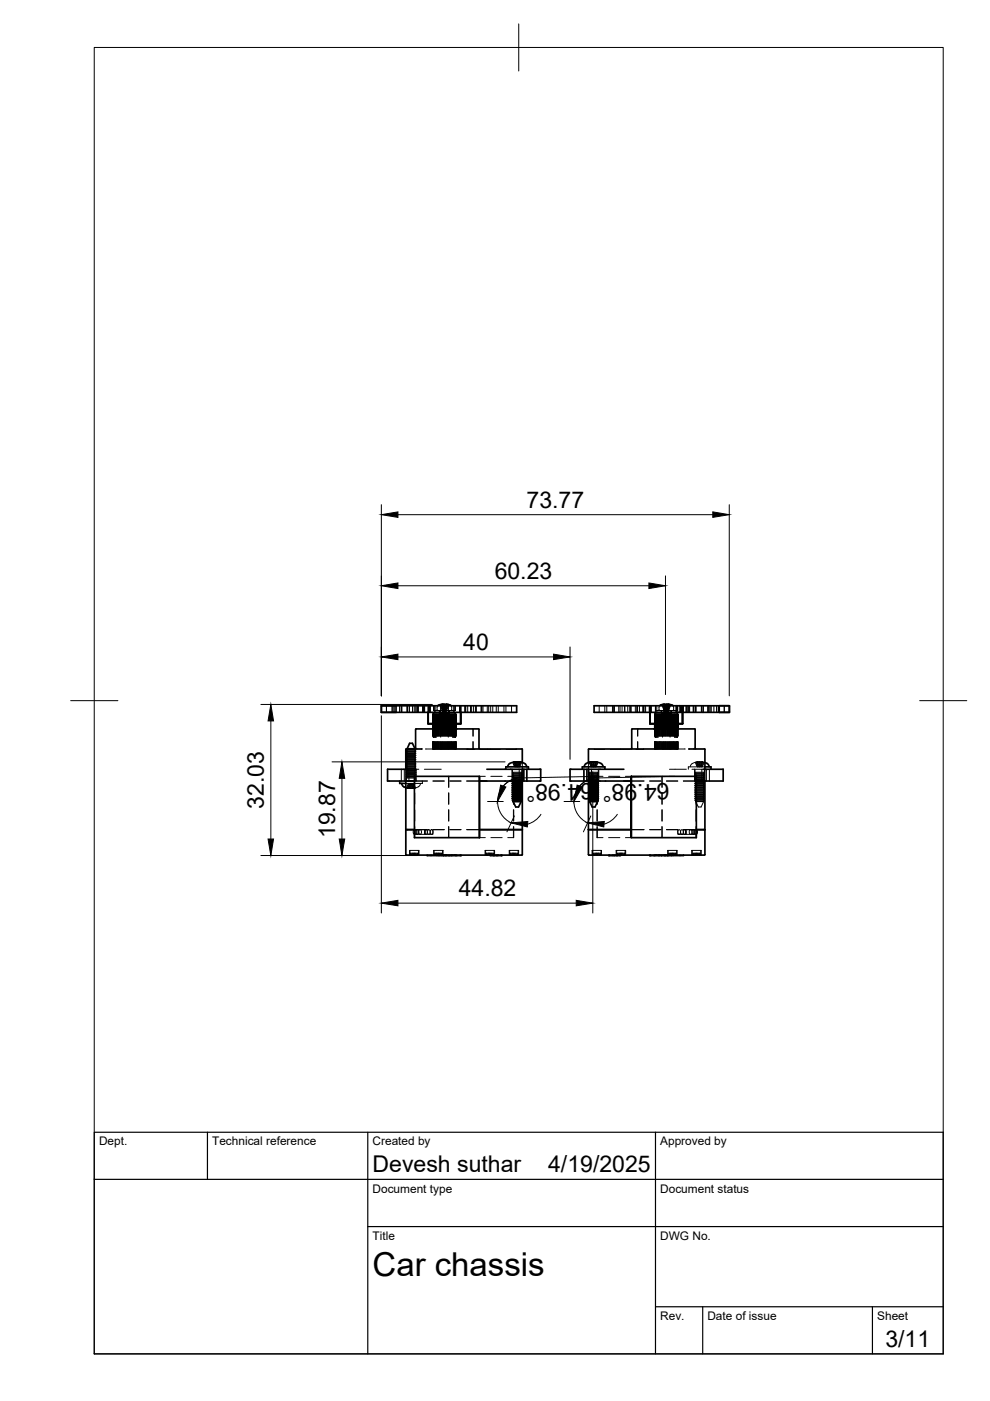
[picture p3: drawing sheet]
<svg xmlns="http://www.w3.org/2000/svg" width="210mm" height="297mm" viewBox="0 0 210 297" stroke-linecap="round" stroke-linejoin="round" font-family="sans-serif">
<defs><g id="words">
<text font-size="7" x="79" y="270.6">Car chassis</text>
<g font-size="4.9">
<text x="111.6" y="107.6">73.77</text>
<text x="104.9" y="122.7">60.23</text>
<text x="98.2" y="137.8">40</text>
<text x="141.9" y="166.1" transform="rotate(179 141.9 166.1)">64.98° 64.98°</text>
<text x="55.9" y="171.5" transform="rotate(-90 55.9 171.5)">32.03</text>
<text x="71" y="177.7" transform="rotate(-90 71 177.7)">19.87</text>
<text x="97.3" y="190">44.82</text>
<text x="79" y="248.5">Devesh suthar</text>
<text x="116.2" y="248.5">4/19/2025</text>
<text x="187.7" y="285.7">3/11</text>
</g>
<g font-size="2.5">
<text x="21" y="242.9">Dept.</text>
<text x="45" y="242.9">Technical reference</text>
<text x="79" y="242.9">Created by</text>
<text x="140" y="242.9">Approved by</text>
<text x="79" y="252.8">Document type</text>
<text x="140" y="252.8">Document status</text>
<text x="79" y="262.9">Title</text>
<text x="140" y="262.9">DWG No.</text>
<text x="140" y="279.9">Rev.</text>
<text x="150" y="279.9">Date of issue</text>
<text x="186" y="279.9">Sheet</text>
</g>
</g></defs>
<!-- layer: Hidden -->
<g fill="none" stroke="#000" stroke-width=".21">
<path d="M81.9 149.6v1.4M83.1 149.6v1.4M83.5 149.6v1.4M84.8 149.6v1.4M85.1 149.6v1.4M85.2 149.6v1.4M86.1 159.3h2M86.1 159.4h2M86.1 159.8h2M86.1 159.4l.3 .2-.3 .2M86.1 159.8l.3 .2-.3 .2M86.1 159.8h.1"/>
<path d="M86.2 159.1h1.9M86.2 159.1l.2 .1M86.3 158.9h1.8M86.3 158.9l-.1 .2M86.3 149.6v1.4M86.4 159.2h1.5M86.4 159.6h1.5M86.4 160h1.5M86.4 159.2l-.3 .2M86.4 158.8l-.1 .1M86.4 149.6v1.4M86.8 149.6v1.4"/>
<path d="M87.5 149.6v1.4M87.9 158.8l.2 .1M87.9 159.2l.2 .1M87.9 159.6l.2 .2M87.9 160l.2 .2M88 149.6v1.4M88.1 158.9v.2M88.1 159.3v.1M88.1 159.8h.1M88.1 159.4l-.2 .2M88.1 159.8l-.2 .2M88.1 159.1l-.2 .1"/>
<path d="M88.4 149.6v1.4M88.5 158.8h-.1M88.5 149.6v1.4M88.7 149.6v1.4M89.6 149.6v1.4M89.8 149.6v1.4M90 149.6v1.4M90.8 149.6v1.4M90.9 149.6v1.4M91 149.6v1.4M91.2 149.6v1.4M91.7 158.8h-1.5"/>
<path d="M91.7 154.5v1.6M91.7 157.3v1.5M91.8 151.4v2zM91.8 151.4h.1M91.8 151.6l.1-.1zM91.8 151.6v1.8M91.8 154.5v1.6M91.8 157.3v1.5M91.9 157.3v1.5M91.9 154v2.4M91.9 151.4v2zM91.9 151.4v2"/>
<path d="M91.9 149.6v1.1h1.7M91.9 157.3l.1 1.5h-.3M92 154v2.4M92 151.4v2zM92 151.6v1.8M92 154.5v1.6M92 157.3v1.5M92.1 151.4v2M92.1 157.3v1.5M92.1 154v2.4M92.2 157.3v1.5M92.2 151.4l-.1 2"/>
<path d="M92.2 149.6v1.4M92.2 154v2.4M92.3 151.4v2v-2v2v-1.9M92.3 154.5v1.6M92.3 157.3v1.5M92.3 154v2.4M92.4 157.3v1.5M92.5 151.5v1.9v-2v2v-2h-.7v2v-2v2v-1.8M92.5 154v2.4M92.5 157.3v1.5M92.5 151.4h.1v2v-2l.1 2v-1.8M92.6 154.5v1.6"/>
<path d="M92.6 157.3v1.5M92.7 151.4h.2M92.7 151.6h-.9l.2-.2v2M92.7 154.5v1.6M92.7 157.3v1.5M92.8 149.6l-.1 .9 .2 .2M92.8 151.4v2M92.8 154.5v1.6M92.8 157.3v1.5M92.9 151.6v1.8v-2v2v-1.8M92.9 154.5v1.6M92.9 157.3v1.5"/>
<path d="M92.9 151.4h.2M93 151.4v2M93 154.5v1.6M93 157.3v1.5M93.1 151.6v1.8v-2v2v-1.8M93.1 154.5v1.6M93.1 157.3v1.5M93.1 151.4h.2M93.1 150.7l.1 .6M93.2 150.7v.7M93.2 154.5h2M93.2 154.4h2"/>
<path d="M93.2 154.1h2M93.2 154h2M93.2 153.7h2M93.2 153.6h2M93.2 151.3h2l-.2 .1 .2 .2M93.2 153.6v.1M93.2 154v.1M93.2 154.4v.1M93.2 154.1l.3 .1M93.2 153.7l.3 .1M93.2 151.3l.3 .1M93.3 151.4v2"/>
<path d="M93.3 151.5v1.9l.1-2v2l-.1-1.8M93.3 149.4l.5 1.4M93.3 154.5v1.6M93.3 157.3v1.5M93.4 151.4h.2M93.4 149.6v1.4M93.4 151.6v1.8M93.4 154.5v1.6M93.4 157.3v1.5M93.4 158.8h1.6M93.4 158.8h.1M93.4 151.4v1.3"/>
<path d="M93.4 153.9v2.4M93.4 157.5v1.3M93.5 154.2h1.5M93.5 153.8h1.5M93.5 153l-.3 .2h2M93.5 153h1.5M93.5 152.6l-.3 .2h2M93.5 152.6h1.5M93.5 152.2l-.3 .2h2M93.5 152.2h1.5M93.5 151.8l-.3 .2h2M93.5 151.8h1.5"/>
<path d="M93.5 151.4l-.3 .2h2M93.5 149.4l.3 1.4M93.5 154.2l-.3 .2M93.5 153.8l-.3 .2M93.5 151.4v2M93.5 154.5v1.6M93.5 157.3v1.5M93.6 151.6v1.8v-2v2v-1.8M93.6 154.5v1.6M93.6 157.3v1.5M93.6 149.4l.5 1.4M93.6 151.4h.2"/>
<path d="M93.7 151.4v2M93.7 151.5v1.9M93.7 154.5v1.6M93.7 157.3v1.5M93.8 149.4h-.5h.5M93.8 149.4l.1 1.4M93.8 149.4v.6M93.8 151.6v1.8v-2l.1 2v-1.8M93.8 154.5v1.6M93.8 157.3v1.5M93.8 149.4l.4 1.4 .1-1.4h.7h-.3l-.1 .6M93.8 149.6v1.4"/>
<path d="M93.8 150.8h.2M93.9 151.4h.2M93.9 150.8l.3 .1 .4-.1M93.9 154.5v1.6M93.9 157.3v1.5M93.9 150.8h.1M94 150.8h.1M94 151.4v2M94 154.5v1.6M94 157.3v1.5M94 149.6v1.4M94.1 151.6v1.8v-2v2v-1.8"/>
<path d="M94.1 149.4v1.4M94.1 154.5v1.6M94.1 157.3v1.5M94.1 150.8h.2M94.1 151.4h.2M94.2 149.4l.1 1.4M94.2 151.4v2M94.2 154.5v1.6M94.2 157.3v1.5M94.3 150.8h.1M94.3 151.6v1.8v-2l.1 2v-1.8M94.3 154.5v1.6"/>
<path d="M94.3 157.3v1.5M94.4 151.4h.4M94.4 149.6v1.4M94.4 154.5v1.6M94.4 157.3v1.5M94.4 149.4l-.1 1.4 .6-1.4M94.5 151.4v2M94.5 154.5v1.6M94.5 157.3v1.5M94.5 150.8h-.1h.2M94.6 151.6v1.8M94.6 154.5v1.6"/>
<path d="M94.6 157.3v1.5M94.6 151.4v2zM94.6 149.4l-.4 1.4M94.7 149.4l-.1 1.4h-.2M94.7 151.4v2M94.7 154.5v1.6M94.7 157.3v1.5M94.8 151.6v1.8v-2l.1 2v-1.8M94.8 154.5v1.6M94.8 157.3v1.5M94.9 151.4h.2M94.9 154.5v1.6"/>
<path d="M94.9 157.3v1.5M95 151.4v2M95 154.5v1.6M95 157.3v1.5M95 149.4l-.4 1.4M95 158.8h.1M95 151.4v1.3M95 153.9v2.4M95 157.5v1.3M95.1 151.6v1.8v-2v2v-1.8M95.1 149.6v1.4M95.1 154.5v1.6"/>
<path d="M95.1 157.3v1.5M95.1 151.4h.2M95.2 151.4v2M95.2 154.5v1.6M95.2 157.3v1.5M95.2 149.4l-.6 1.4M95.2 154.4l-.2 .3h-1.5l-.3-.2M95.2 153.3h-2l.3 .1-.3 .2M95.2 152.9h-2l.3 .1M95.2 152.5h-2l.3 .1M95.2 152.1h-2l.3 .1M95.2 151.7h-2l.3 .1"/>
<path d="M95.2 154.1l-.2 .1 .2 .2M95.2 153.7l-.2 .1 .2 .2M95.2 153.3l-.2 .1 .2 .2M95.2 152.9l-.2 .1 .2 .2M95.2 152.5l-.2 .1 .2 .2M95.2 152.1l-.2 .1 .2 .2M95.2 151.7l-.2 .1 .2 .2M95.2 151.6v.1M95.2 152v.1M95.2 152.4v.1M95.2 152.8v.1M95.2 153.2v.1"/>
<path d="M95.2 153.6v.1M95.2 154v.1M95.3 150.7v.7M95.3 151.6v1.8v-2l.1 2v-1.8M95.3 154.5v1.6M95.3 157.3v1.5M95.3 150.7h-.1M95.4 151.4h.1M95.4 154.5v1.6M95.4 157.3v1.5M95.4 151.4v2M95.5 154.5v1.6"/>
<path d="M95.5 157.3v1.5M95.6 154.5v1.6M95.6 157.3v1.5M95.7 149.6l.1 .9-.2 .2M95.7 151.6v1.8M95.7 154.5v1.6M95.7 157.3v1.5M95.8 151.4v2zM95.8 151.5v1.9M95.8 154.5v1.6M95.8 157.3v1.5M95.8 151.4v2"/>
<path d="M95.9 151.4h-.3v2v-2l-.1 2v-1.8M95.9 154.5v1.6M95.9 157.3v1.5M96 154v2.4M96 157.3v1.5M96.1 151.6v1.8M96.1 154.5v1.6M96.1 157.3v1.5M96.1 154v2.4M96.2 151.4v2M96.2 157.3v1.5M96.2 151.4h.1v2"/>
<path d="M96.2 149.6v1.4M96.3 151.5v1.9M96.3 154v2.4M96.3 157.3v1.5M96.3 151.4v2zM96.3 154.5v1.6M96.4 151.5v1.3M96.4 154v2.4M96.4 157.6v1.2M96.4 151.4l.1 2v-2l.2 .2h-4M96.4 154.5v1.6M96.4 157.3v1.5"/>
<path d="M96.5 154v2.4M96.5 157.6v1.2M96.5 158.8h.1M96.5 157.3v1.5M96.5 149.6v1.1h-1.7M96.5 151.4v2zM96.5 151.5v1.9M96.6 151.4v2M96.6 154v2.4M96.6 157.3v1.5M96.6 151.4v2zM96.6 151.4h-.6v2v-2l-.1 2v-1.8"/>
<path d="M96.6 154.5v1.6M96.6 151.4h.1M96.7 151.4v2zM96.7 151.6v1.8M96.7 154.5v1.6M96.7 157.3v1.5M96.7 153.4v-2v2M97.4 149.6v1.4M97.5 149.6v1.4M97.6 149.6v1.4M97.7 149.6v1.4M98.6 149.6v1.4"/>
<path d="M98.8 149.6v1.4M99.1 158.8l1.6 .1M99.2 149.6v1.4M99.8 149.6v1.4M99.9 149.6v1.4M100.2 154.5l.1 1.6M100.3 157.3l.1 1.5M100.4 149.6v1.4M100.8 149.6v1.4M100.9 149.6v1.4M101 149.6v1.4M101.9 158.9h4.2"/>
<path d="M102 149.6v1.4M102.1 149.6v1.4M102.4 149.6v1.4M103.3 149.6v1.4M103.6 149.6v1.4M104 149.6v1.4M104.5 149.6v1.4M105.2 149.6v1.4M105.6 149.6v1.4M106.8 149.6v1.4M107.3 149.6v1.4M108.5 149.6v1.4"/>
<path d="M109.5 158.8l-2.2 .1M126 158.8l2.2 .1M127 149.6v1.4M128.2 149.6v1.4M128.7 149.6v1.4M129.4 158.9h4.2M129.9 149.6v1.4M130 149.6v1.4M130.3 149.6v1.4M131.2 149.6v1.4M131.5 149.6v1.4M131.9 149.6v1.4"/>
<path d="M132.4 149.6v1.4M132.5 149.6v1.4M133.1 149.6v1.4M133.5 149.6v1.4M133.7 149.6v1.4M133.8 149.6v1.4M134.7 149.6v1.4M135 149.6v1.4M135.1 149.6v1.4M135.2 157.3l-.1 1.5M135.3 154.5l-.1 1.6M135.6 149.6v1.4"/>
<path d="M136.3 149.6v1.4M136.4 149.6v1.4M136.5 158.8l-1.7 .1M136.7 149.6v1.4M136.9 149.6v1.4M137.6 149.6v1.4M137.8 149.6v1.4M137.9 149.6v1.4M138 149.6v1.4M138.1 149.6v1.4M138.8 154.5v1.6M138.8 157.3v1.5"/>
<path d="M138.8 151.4v2zM138.8 153.4v-2v2M138.8 151.4h.1M138.8 151.4h.3v2l.1-2v2M138.8 151.6v1.8M138.9 151.4v2zM138.9 154.5v1.6M138.9 157.3v1.5M138.9 151.4v2M138.9 153.4v-2v2M138.9 151.4l.1 2M138.9 154v2.4"/>
<path d="M139 151.4v2zM139 151.4v2M139 150.7h1.7M139 149.6v1.4M139 154v2.4M139 157.3v1.5M139 158.8h.1M139 157.6v1.2M139.1 151.4l-.1 2v-2l-.2 .2h4.9l-.2-.2v2l.1-2v2M139.1 154.5v1.6M139.1 157.3v1.5M139.1 154v2.4"/>
<path d="M139.1 157.6v1.2M139.2 151.4v2zM139.2 154.5v1.6M139.2 157.3v1.5M139.2 151.4v2M139.2 154v2.4M139.3 149.6v1.4M139.3 157.3v1.5M139.4 154v2.4M139.4 151.4v2M139.4 154.5v1.6M139.4 157.3v1.5"/>
<path d="M139.5 153.4v-2v2M139.5 151.4h-.2v2v-2v2l-.1-2v2M139.5 151.4v2M139.5 157.3v1.5M139.5 154v2.4M139.6 154.5v1.6M139.6 157.3v1.5M139.7 151.4v2M139.7 151.4h.1M139.7 151.4l-.1 2-.1-2v2M139.7 151.4v2zM139.7 154.5v1.6"/>
<path d="M139.7 157.3v1.5M139.7 153.4v-2h.2v2v-2v2l.1-2h.1v2v-2v2M139.8 151.4v2M139.8 154.5v1.6M139.8 157.3v1.5M139.8 149.6l-.1 .9 .2 .2M139.9 154.5v1.6M139.9 157.3v1.5M140 151.4v2M140.1 154.5v1.6M140.1 157.3v1.5M140.1 153.4v-2l.1 2v-2h.1v2l.1-2v2"/>
<path d="M140.1 151.4v2M140.2 150.7h.1M140.2 154.5v1.6M140.2 157.3v1.5M140.2 150.7l.1 2.7M140.3 154.5l.2 .2h1.5l.3-.2M140.3 154.5h2M140.3 154.4h2M140.3 154.1h2M140.3 154h2M140.3 153.7h2M140.3 153.6h2"/>
<path d="M140.3 152.9h2l-.3 .1 .3 .2h-2l.2-.2zM140.3 152.5h2l-.3 .1 .3 .2h-2l.2-.2zM140.3 152.1h2l-.3 .1 .3 .2h-2l.2-.2zM140.3 151.7h2l-.3 .1 .3 .2h-2l.2-.2zM140.3 153.6v.1M140.3 154v.1M140.3 154.4v.1M140.3 154.1l.2 .1M140.3 153.7l.2 .1M140.3 154.5v1.6M140.3 157.3v1.5M140.3 149.4l.6 1.4"/>
<path d="M140.3 151.4v2M140.4 153.4v-2v2v-2h.1l.1 2v-2v2M140.4 154.5v1.6M140.4 157.3v1.5M140.5 158.8h1.6M140.5 158.8h.1M140.5 151.4v2M140.5 153.9v2.4M140.5 157.5v1.3M140.5 149.4l.4 1.4M140.5 154.2h1.5M140.5 153.8h1.5"/>
<path d="M140.5 153.4l-.2-.1h2l-.3 .1 .3 .2M140.5 153h1.5M140.5 152.6h1.5M140.5 152.2h1.5M140.5 151.8h1.5M140.5 154.2l-.2 .2M140.5 153.8l-.2 .2M140.5 153.4l-.2 .2M140.5 154.5v1.6M140.5 157.3v1.5M140.6 153.4v-2l.1 2v-2h.1v2l.1-2v2M140.6 151.6v1.8"/>
<path d="M140.6 154.5v1.6M140.6 157.3v1.5M140.7 154.5v1.6M140.7 157.3v1.5M140.7 149.6v1.4M140.7 151.4v2M140.8 154.5v1.6M140.8 157.3v1.5M140.8 149.4l.1 1.4h.2M140.8 151.4v2M140.9 151.4v2zM140.9 150.8h.2h-.1"/>
<path d="M140.9 154.5v1.6M140.9 157.3v1.5M140.9 149.4l.4 1.4M140.9 150.8l.4 .1 .3-.1M140.9 151.4v2M141 151.4v2M141 154.5v1.6M141 157.3v1.5M141.1 151.4h-.2v2M141.1 149.4l.1 1.4-.6-1.4M141.1 153.4v-2l.1 2v-2h.1v2l.1-2v2M141.1 149.6v1.4"/>
<path d="M141.1 151.6v1.8M141.1 154.5v1.6M141.1 157.3v1.5M141.2 151.4l-.1 2M141.2 154.5v1.6M141.2 157.3v1.5M141.2 150.8h.1M141.2 150.8h.2M141.3 151.4v2M141.3 154.5v1.6M141.3 157.3v1.5M141.3 149.4l-.1 1.4"/>
<path d="M141.4 151.6v1.8v-2v2M141.4 154.5v1.6M141.4 157.3v1.5M141.4 150.8h.1M141.4 153.4v-2h.2v2v-2v2M141.4 149.4v1.4M141.5 151.4v2M141.5 150.8h.1M141.5 149.6v1.4M141.5 154.5v1.6M141.5 157.3v1.5M141.5 150.8h.2"/>
<path d="M141.6 151.6v1.8M141.6 154.5v1.6M141.6 157.3v1.5M141.7 149.4l-.4 1.4-.1-1.4h-.7h.3l.1 .6M141.7 149.6v1.4M141.7 149.4l-.1 1.4M141.7 154.5v1.6M141.7 157.3v1.5M141.7 149.4h.2M141.7 149.4h.5h-.3M141.7 151.4v2M141.7 149.4v.6"/>
<path d="M141.8 154.5v1.6M141.8 157.3v1.5M141.8 151.4v2M141.8 149.6v1.4M141.8 153.4v-2l.1 2M141.8 151.4h-.1v2l-.1-2v2M141.9 150.7h1.7M141.9 154.5v1.6M141.9 157.3v1.5M141.9 151.4v2M141.9 149.4l-.5 1.4M142 151.4v2"/>
<path d="M142 154.5v1.6M142 157.3v1.5M142 149.4l-.3 1.4M142.1 158.8h.1M142.1 151.4l-.1 2M142.1 153.9v2.4M142.1 157.5v1.3M142.1 151.4h-.1l-.1 2v-2v2M142.1 151.6v1.8M142.1 154.5v1.6M142.1 157.3v1.5M142.2 151.4l-.1 2"/>
<path d="M142.2 154.5v1.6M142.2 157.3v1.5M142.2 149.4l-.5 1.4M142.3 151.3l-.3 .1 .3 .2h-2l.2-.2M142.3 151.3h-2l.2 .1M142.3 154.1l-.3 .1 .3 .2M142.3 153.7l-.3 .1 .3 .2M142.3 151.4v2M142.3 153.6v.1M142.3 154v.1M142.3 154.4v.1M142.3 153.4v-2l.1 2"/>
<path d="M142.3 150.7l-.1 2.7-.1-2v2M142.4 150.7l-.1 .6M142.4 151.6v1.8M142.4 154.5v1.6M142.4 157.3v1.5M142.5 151.4v2M142.6 153.4v-2v2M142.6 151.4h-.2v2v-2v2M142.6 151.6v1.8v-2v2M142.6 154.5v1.6M142.6 157.3v1.5M142.7 151.4v2"/>
<path d="M142.7 149.6l.1 .9-.2 .2M142.8 153.4v-2v2M142.8 151.4h-.2v2M142.8 151.6v1.8M142.8 154.5v1.6M142.8 157.3v1.5M142.8 151.4v2M142.9 151.4h.1M142.9 151.4v2M143 151.6v1.8v-2v2M143 154.5v1.6M143 157.3v1.5"/>
<path d="M143 153.4v-2v2l.2-2v2M143 151.4v2M143 154v2.4M143.2 151.4v2zM143.2 157.3v1.5M143.2 153.4v-2v2v-2l.1 2v-2v2M143.2 154v2.4M143.3 149.6v1.4M143.3 154v2.4M143.3 157.6v1.2M143.3 151.4v2M143.3 154.5v1.6"/>
<path d="M143.3 157.3v1.5M143.4 151.4l.1 2M143.4 154v2.4M143.4 157.3v1.5M143.5 151.4v2zM143.5 151.4v2M143.5 157.3v1.5M143.5 154v2.4M143.6 157.3l-.1 1.5h.3M143.6 154.5v1.6M143.6 151.4v2zM143.6 149.6v1.4"/>
<path d="M143.6 154v2.4M143.6 157.3v1.5M143.6 151.4v2M143.6 151.4l.1 2zM143.7 153.4v-2v2M143.7 151.4v2M143.7 154.5v1.6M143.7 157.3v1.5M143.7 151.4v2zM143.7 151.4h-.3v2l-.1-2v2M143.7 151.4h.1M143.8 158.8h1.5"/>
<path d="M143.8 154.5v1.6M143.8 157.3v1.5M144.3 149.6v1.4M144.5 149.6v1.4M144.6 149.6v1.4M144.7 149.6v1.4M144.8 149.6v1.4M144.9 149.6v1.4M145.5 149.6v1.4M145.7 149.6v1.4M145.9 149.6v1.4M146.1 149.6v1.4"/>
<path d="M146.2 149.6v1.4M147 149.6v1.4M147 158.8h.1M147.1 149.6v1.4M147.4 149.6v1.4M147.5 149.6v1.4M148.7 149.6v1.4M148.8 149.6v1.4M149.1 149.6v1.4M150.1 149.6v1.4M150.2 149.6v1.4M150.3 149.6v1.4"/>
<path d="M150.7 149.6v1.4M151.4 149.6v1.4M152 149.6v1.4M152.4 149.6v1.4M153.6 149.6v1.4M85.1 163.1v2.5M85.7 163.1v2.5M86 167l.7 .2M86 163.1v2.5l.1-.6M86.1 163.1v2.5M86.1 160.2h2M86.1 160.6h2"/>
<path d="M86.1 161h2M86.1 161.4h2M86.1 161.8h2M86.1 162.1h2M86.1 162.2h2M86.1 162.5h2M86.1 162.6h2M86.1 162.9h2M86.1 163h2M86.1 163.4h2M86.1 163.8h2M86.1 164.2h2"/>
<path d="M86.1 164.6h2M86.1 165h2M86.1 160.2l.3 .2-.3 .2M86.1 160.6l.3 .2-.3 .2M86.1 161l.3 .2-.3 .2M86.1 161.4l.3 .2-.3 .2M86.1 161.8l.3 .2-.3 .1M86.1 162.2l.3 .2-.3 .1M86.1 162.6l.3 .2-.3 .1M86.1 163l.3 .2-.3 .2M86.1 163.4l.3 .2-.3 .2M86.1 163.8l.3 .2-.3 .2"/>
<path d="M86.1 164.2l.3 .2-.3 .2M86.1 164.6l.3 .2-.3 .2M86.1 160.2h.1M86.1 160.6h.1M86.1 161h.1M86.1 161.4h.1M86.1 161.8h.1M86.1 162.1v.1M86.1 162.5v.1M86.1 162.9v.1M86.1 163.4h.1M86.1 163.8h.1"/>
<path d="M86.1 164.2h.1M86.1 164.6h.1M86.4 160.4h1.5M86.4 160.8h1.5M86.4 161.2h1.5M86.4 161.6h1.5M86.4 162h1.5M86.4 162.4h1.5M86.4 162.8h1.5M86.4 163.2h1.5M86.4 163.6h1.5M86.4 164h1.5"/>
<path d="M86.4 164.4h1.5M86.4 164.8h1.5M86.4 163.1h2.4M86.6 166.1l-.4 1M86.7 166.1l-.3 1M86.7 163.1v2.5M86.7 166.5v.7M86.8 166.1l-.1 1.1zM86.8 167.1l.3-1-.1 1.1M86.9 166.1l-.4 1M87.1 166.1l.1 1.1 .9-.1h-1.9l.9 .1zM87.4 166.1l.4 1"/>
<path d="M87.5 167.1l-.3-1 .1 1.1M87.6 167.2l-.1-1.1 .1 1.1M87.6 166.5v.7M87.6 166.1l.3 1M87.7 166.1l.4 1M87.7 176a.43 .43 0 0 1 .5 .2 .43 .43 0 0 1-.1 .6 .45 .45 0 0 1-.5-.3 .45 .45 0 0 1 .1-.5zM87.9 165.6h2.7M87.9 175.9h2.7M87.9 176.9h.5M87.9 160.4l.2 .2M87.9 160.8l.2 .2M87.9 161.2l.2 .2"/>
<path d="M87.9 161.6l.2 .2M87.9 162l.2 .1M87.9 162.4l.2 .1M87.9 162.8l.2 .1M87.9 163.2l.2 .2M87.9 163.6l.2 .2M87.9 164l.2 .2M87.9 164.4l.2 .2M87.9 164.8l.2 .2M87.9 164.6v2.3M87.9 168.1v2.4M87.9 171.7v2.4"/>
<path d="M87.9 175.3v2.3M88.1 160.2h.1M88.1 160.6h.1M88.1 161h.1M88.1 161.4h.1M88.1 161.8h.1M88.1 162.1v.1M88.1 162.5v.1M88.1 162.9v.1M88.1 163.4h.1M88.1 163.8h.1M88.1 164.2h.1"/>
<path d="M88.1 164.6h.1M88.1 160.2l-.2 .2M88.1 160.6l-.2 .2M88.1 161l-.2 .2M88.1 161.4l-.2 .2M88.1 161.8l-.2 .2M88.1 162.2l-.2 .2M88.1 162.6l-.2 .2M88.1 163l-.2 .2M88.1 163.4l-.2 .2M88.1 163.8l-.2 .2M88.1 164.2l-.2 .2"/>
<path d="M88.1 164.6l-.2 .2M88.2 163.1v2.5l-.1-.6M88.3 176a.43 .43 0 0 1 .5 .2 .43 .43 0 0 1-.1 .6h-.1a.45 .45 0 0 1-.4-.3 .45 .45 0 0 1 .1-.5zM88.4 175.9v1M88.9 176a.43 .43 0 0 1 .5 .2 .43 .43 0 0 1-.1 .6h-.1a.45 .45 0 0 1-.5-.2 .45 .45 0 0 1 .2-.6zM89.2 166.1a1.14 1.14 0 0 1-1.2 1l-.4 .1M89.6 165.6v.5h-3.6M90 163.1h3.6M90 175.9v1h-1.6M90.1 176h.1a.46 .46 0 0 1 .5 .3 .46 .46 0 0 1-.2 .6h-.3l-.1-.3zM90.2 175.9v1M90.7 176a.46 .46 0 0 1 .6 .3 .46 .46 0 0 1-.3 .6l-.3-.2z"/>
<path d="M91.3 176a.41 .41 0 0 1 .5 .2 .41 .41 0 0 1-.1 .5v.1a.43 .43 0 0 1-.6-.2 .43 .43 0 0 1 .2-.6zM91.8 165.6h2.4M94.2 175.9h-2.4v1h-1.8M95.1 164.6v2.3M95.1 168.1v2.4M95.1 171.7v2.4M95.1 175.3v2.3M95.2 164.6v2.3M95.2 168.1v2.4M95.2 171.7v2.4M95.2 175.3v2.3M95.4 165.6h2.3"/>
<path d="M95.4 175.9h2.3M99 165.6h2.7M99 175.9h2.7M101.7 164.6h1.2M101.7 177.6h1.2M104.1 164.6h2.4M104.1 177.6h2.4M107.7 164.6h1.2v2.3M107.7 177.6h1.2M108.6 165.3h2M108.6 164.9h2M108.6 164.5h2"/>
<path d="M108.6 164.1h2M108.6 164h2M108.6 163.7h2M108.6 163.7l-.1-.6v2.5M108.6 165.3l.3 .2M108.6 164v.1M108.6 164.5h.1M108.6 164.9h.1M108.6 165.3h.1M108.6 164.9l.3 .2M108.6 164.5l.3 .2M108.6 164.1l.3 .2"/>
<path d="M108.6 163.7l.3 .2M108.7 161.7l.4 .9M108.9 165.5h1.5M108.9 165.1h1.5M108.9 164.7h1.5M108.9 164.3h1.5M108.9 163.9h1.5M108.9 164.6v2.3M108.9 168.1v2.4M108.9 171.7v2.4M108.9 175.3v2.3M108.9 165.5l-.2 .1"/>
<path d="M108.9 165.1l-.3 .2M108.9 164.7l-.3 .2M108.9 164.3l-.3 .2M108.9 163.9l-.3 .1M108.9 161.7l.3 .9M109 161.7l.4 .9M109.2 161.5l-.5 .2 .5-.1M109.2 161.5l.1 1.1M109.2 161.5v.7M109.5 161.6v1l-.3-.9 .1 .9M109.6 161.5l.1 1.1M109.8 161.5l-.1 1.1 .3-.9"/>
<path d="M110 162.2l.1-.7 .3 .2-.7-.2-.1 1.1M110.1 161.6l-.1 1M110.1 163.1v2.5M110.3 161.7l-.4 .9M110.4 161.7l-.3 .9M110.6 161.7l-.4 .9M110.6 165.3l-.2 .2 .2 .1M110.6 164.9l-.2 .2 .2 .2M110.6 164.5l-.2 .2 .2 .2M110.6 164.1l-.2 .2 .2 .2M110.6 163.7l-.2 .2 .2 .1M110.6 164v.1"/>
<path d="M110.6 164.5h.1M110.6 164.9h.1M110.6 165.3h.1M110.7 163.1l-.1 .6M110.7 161.7v3.9M124.8 163.1l.1 .6M124.8 161.7v3.9M124.9 165.3h2M124.9 164.9h2M124.9 164.5h2M124.9 164.1h2M124.9 164h2"/>
<path d="M124.9 163.7h2M124.9 165.3l.2 .2M124.9 164v.1M124.9 164.5h.1M124.9 164.9h.1M124.9 165.3h.1M124.9 164.9l.2 .2M124.9 164.5l.2 .2M124.9 164.1l.2 .2M124.9 163.7l.2 .2M124.9 161.7l.4 .9M125.1 165.5h1.5"/>
<path d="M125.1 165.1h1.5M125.1 164.7h1.5M125.1 164.3h1.5M125.1 163.9h1.5M125.1 165.5l-.2 .1M125.1 165.1l-.2 .2M125.1 164.7l-.2 .2M125.1 164.3l-.2 .2M125.1 163.9l-.2 .1M125.1 161.7l.3 .9M125.2 161.7l.4 .9M125.4 161.6l.1 1"/>
<path d="M125.4 163.1v2.5M125.5 162.2l-.1-.7-.3 .2 .7-.2 .1 1.1M125.7 161.5l.1 1.1-.3-.9M125.9 161.5l-.1 1.1M126 161.6v1l.3-.9-.1 .9M126.3 161.6l.2 .1M126.3 161.5l.5 .2h-.3M126.3 161.5l-.1 1.1M126.3 161.5v.7M126.5 161.7l-.4 .9M126.6 166.9v-2.3v2.3M126.6 175.3v2.3h1.2"/>
<path d="M126.6 168.1v2.4M126.6 171.7v2.4M126.6 161.7l-.3 .9M126.6 164.6h1.2M126.6 175.3v2.3M126.8 161.7l-.4 .9M126.9 165.3l-.3 .2 .2 .1M126.9 164.9l-.3 .2 .3 .2M126.9 164.5l-.3 .2 .3 .2M126.9 164.1l-.3 .2 .3 .2M126.9 163.7l-.3 .2 .3 .1M126.9 163.7l.1-.6v2.5"/>
<path d="M126.9 164v.1M126.9 164.5h.1M126.9 164.9h.1M126.9 165.3h.1M129 164.6h2.4M129 177.6h2.4M132.6 164.6h1.2M132.6 177.6h1.2M133.8 165.6h2.7M133.8 175.9h2.7M137.8 165.6h2.3M137.8 175.9h2.3"/>
<path d="M140.3 164.6v2.3M140.3 168.1v2.4M140.3 171.7v2.4M140.3 175.3v2.3M140.4 164.6v2.3M140.4 168.1v2.4M140.4 171.7v2.4M140.4 175.3v2.3M141.3 175.9h2.4v1h1.8M141.3 165.6h2.4M141.9 163.1h3.6M143.8 176a.43 .43 0 0 1 .6 .2 .43 .43 0 0 1-.2 .6 .41 .41 0 0 1-.5-.2 .41 .41 0 0 1 .1-.5z"/>
<path d="M144.4 176a.43 .43 0 0 1 .5 .2 .43 .43 0 0 1-.1 .6 .45 .45 0 0 1-.5-.2 .45 .45 0 0 1 .1-.6zM144.9 165.6h2.7M144.9 175.9h2.7M145 176a.44 .44 0 0 1 .5 .3 .44 .44 0 0 1-.2 .5 .45 .45 0 0 1-.5-.3 .45 .45 0 0 1 .2-.5zM145.3 175.9v1M145.5 175.9v1h1.6M146.2 176h.1a.46 .46 0 0 1 .5 .3 .46 .46 0 0 1-.2 .6l-.4-.2zM146.7 163.1h2.4M146.8 176h.1a.46 .46 0 0 1 .5 .3 .46 .46 0 0 1-.2 .6l-.4-.2zM147.1 176.9h.5M147.1 175.9v1M147.4 169.6h1.9"/>
<path d="M147.4 169.3h2M147.4 168.9h2M147.4 168.5h2M147.4 168.1h2M147.4 168h2M147.4 167.7h2M147.4 167.6h2M147.4 167.3h2M147.4 166.9h2M147.4 166.5h2M147.4 166.1h2M147.4 165.7h2"/>
<path d="M147.4 165.3h2M147.4 164.9h2M147.4 164.5h2M147.4 164.1h2M147.4 164h2M147.4 163.7h2M147.4 163.7l-.1-.6v2.5M147.4 169.6v.2M147.4 169.3l.2 .2M147.4 164v.1M147.4 164.5h.1M147.4 164.9h.1"/>
<path d="M147.4 165.3h.1M147.4 165.7h.1M147.4 166.1h.1M147.4 166.5h.1M147.4 166.9h.1M147.4 167.3h.1M147.4 167.6v.1M147.4 168v.1M147.4 168.5h.1M147.4 168.9h.1M147.4 169.3h.1M147.4 168.9l.2 .2"/>
<path d="M147.4 168.5l.2 .2M147.4 168.1l.2 .2M147.4 167.7l.2 .2M147.4 167.3l.2 .2M147.4 166.9l.2 .2M147.4 166.5l.2 .2M147.4 166.1l.2 .2M147.4 165.7l.2 .2M147.4 165.3l.2 .2M147.4 164.9l.2 .2M147.4 164.5l.2 .2M147.4 164.1l.2 .2"/>
<path d="M147.4 163.7l.2 .2M147.4 176a.46 .46 0 0 1 .6 .3 .46 .46 0 0 1-.3 .6h-.2l-.2-.3zM147.4 161.7l.4 .9M147.4 169.8h1.8M147.4 169.8l.1 .2M147.5 170h1.7M147.6 169.9h1.5M147.6 169.5h1.5M147.6 169.1h1.5M147.6 168.7h1.5M147.6 168.3h1.5M147.6 167.9h1.5"/>
<path d="M147.6 167.5h1.5M147.6 167.1h1.5M147.6 166.7h1.5M147.6 166.3h1.5M147.6 165.9h1.5M147.6 165.5h1.5M147.6 165.1h1.5M147.6 164.7h1.5M147.6 164.3h1.5M147.6 163.9h1.5M147.6 169.1l-.2 .2M147.6 168.7l-.2 .2"/>
<path d="M147.6 168.3l-.2 .2M147.6 167.9l-.2 .1M147.6 167.5l-.2 .1M147.6 167.1l-.2 .2M147.6 166.7l-.2 .2M147.6 166.3l-.2 .2M147.6 165.9l-.2 .2M147.6 165.5l-.2 .2M147.6 165.1l-.2 .2M147.6 164.7l-.2 .2M147.6 164.3l-.2 .2M147.6 163.9l-.2 .1"/>
<path d="M147.6 169.5l-.2 .1M147.6 164.6v2.3M147.6 168.1v2.4M147.6 171.7v2.4M147.6 175.3v2.3M147.6 161.7l.3 .9M147.7 161.7l.4 .9M147.9 161.5h.1M147.9 161.5l.1 1.1-.1-1.1M147.9 161.5a1.38 1.38 0 0 0-1.6 1.1M147.9 161.5v.7M147.9 161.5l-.5 .2 .8-.2 1.1 .2h-.3"/>
<path d="M147.9 161.5l-.3 .2 .7-.2 .1 1.1M148.2 161.5l.1 1.1-.3-.9M148.5 161.5l-.1 1.1M148.7 161.7l-.2 .9M148.8 161.5l-.1 1.1M148.8 161.5l.7 .2M148.8 161.5v.7M148.8 163.1v2.5M149 161.7l-.6-.2-.1 1.1M149 161.7l-.4 .9M149.1 169.9l-.4 1.2h-.6l-.6-1.1M149.1 161.7l-.3 .9"/>
<path d="M149.1 169.5l.2 .1M149.2 169.8l-.1 .1M149.3 161.7l-.4 .9M149.3 169.6l-.1 .2M149.4 168.9l-.3 .2 .3 .2M149.4 168.5l-.3 .2 .3 .2M149.4 168.1l-.3 .2 .3 .2M149.4 167.7l-.3 .2 .3 .1M149.4 167.3l-.3 .2 .3 .1M149.4 166.9l-.3 .2 .3 .2M149.4 166.5l-.3 .2 .3 .2M149.4 166.1l-.3 .2 .3 .2"/>
<path d="M149.4 165.7l-.3 .2 .3 .2M149.4 165.3l-.3 .2 .3 .2M149.4 164.9l-.3 .2 .3 .2M149.4 164.5l-.3 .2 .3 .2M149.4 164.1l-.3 .2 .3 .2M149.4 163.7l-.3 .2 .3 .1M149.4 163.7l.1-.6v2.5M149.4 169.3l-.3 .2M149.4 164v.1M149.4 164.5h.1M149.4 164.9h.1M149.4 165.3h.1"/>
<path d="M149.4 165.7h.1M149.4 166.1h.1M149.4 166.5h.1M149.4 166.9h.1M149.4 167.3h.1M149.4 167.6v.1M149.4 168v.1M149.4 168.5h.1M149.4 168.9h.1M149.4 169.3h.1M149.4 163.1v2.5M149.5 162.6h-3.6v.5"/>
<path d="M149.8 163.1v2.5M150.4 163.1v2.5M86.8 181.3v-1h2v1M86.9 180.3v.9l.2 .1M87.1 180.9l.2 .4 .2-.4M87.6 180.9v.4M87.7 180.9l-.1 .4M87.8 180.9v.4M87.8 180.9h-.7l.1 .4M87.9 180.9l.1 .4 .1-.4M88.2 180.9l.1 .4 .3-.4-.1 .4M88.5 180.9h-.7l.1 .4"/>
<path d="M88.7 180.3v.8l-.2 .2M91.2 181.3v.1M91.4 181.3v.1M91.9 181.3v-1h2v1.1M92 180.3v.8l.2 .2M92.3 180.9l.1 .4 .2-.4M92.6 180.9h-.4l.1 .4M92.6 180.9h.4M92.6 181.3v.1M92.7 180.9v.4M92.7 181.3v.1M92.8 181.3v.1"/>
<path d="M92.8 180.9l-.1 .4M92.9 180.9v.5M93 180.9l.2 .5M93.1 181.3v.1M93.2 180.9v.4M93.3 181.3v.1M93.3 180.9l.1 .4 .3-.4v.3l-.1 .1M93.6 180.9h-.6v.5M93.8 180.3v.9l-.2 .1M94 181.3v.1M94.1 181.3v.1M94.2 181.3v.1"/>
<path d="M94.3 181.3v.1M94.4 181.3v.1M94.6 181.3v.1M94.7 181.3v.1M94.8 181.3v.1M94.9 181.3v.1M95.1 181.3v.1M95.3 181.3v.1M95.4 181.3v.1M95.5 181.3v.1M95.7 181.3v.1M95.8 181.3v.1"/>
<path d="M95.9 181.3v.1M96 181.3v.1M96.2 181.3v.1M96.3 181.3v.1M96.4 181.3v.1M96.5 181.3v.1M96.6 181.3v.1M97.6 181.3v.1M102.8 181.3v-1h2.1v1.1M103 180.3v.9l.1 .1M103.2 180.9l.1 .4 .2-.4M103.5 180.9h-.4l.1 .4"/>
<path d="M103.5 180.9h1M103.6 180.9v.4l.1-.4M103.8 180.9v.4M103.9 180.9v.4M104 180.9l.1 .4v-.4M104.2 180.9l.1 .4 .3-.4-.1 .5M104.6 181.3v.1M104.8 180.3v.8l-.3 .2M105 181.3v.1M105.3 181.3v.1M105.4 181.3v.1M105.5 181.3v.1"/>
<path d="M105.7 181.3v.1M106.1 181.3v.1M106.2 181.3v.1M106.4 181.3v.1M108 181.3v-1h2v1M108.1 180.3v.8l.2 .2M108.3 180.9l.2 .4 .1-.4M108.6 180.9h-.4v.3l.1 .1M108.6 180.9h1M108.7 180.9v.4M108.9 180.9l-.1 .4M108.9 180.9v.4"/>
<path d="M109 180.9v.4M109.1 180.9l.1 .4v-.4M109.3 180.9l.1 .4 .3-.4v.3l-.1 .1M109.9 180.3v.9l-.2 .1M125.5 181.3v-1h2v1M125.6 180.3v.9l.2 .1M125.9 180.9h.6M126.2 180.9l-.1 .4-.3-.4v.3l.1 .1M126.3 180.9v.4l.1-.4M126.6 180.9v.4M126.6 180.9l.1 .4M126.8 180.9v.4"/>
<path d="M126.9 180.9h.4v.3l-.1 .1M126.9 180.9l.1 .4 .2-.4M126.9 180.9h-.4v.4M127.4 180.3v.8l-.2 .2M129.1 181.3v.1M129.3 181.3v.1M129.4 181.3v.1M129.8 181.3v.1M130 181.3v.1M130.1 181.3v.1M130.2 181.3v.1M130.5 181.3v.1"/>
<path d="M130.7 180.3l.1 .9 .2 .1-.1-.1 .1-.3 .2 .4 .1-.4M130.9 181.3v.1M131 180.9h1.4l-.1 .4M131 181.3v.1M131.4 180.9v.4M131.5 180.9l-.1 .4M131.6 180.9v.4M131.7 180.9v.4M131.8 180.9l.1 .4v-.4M132 180.9l.1 .4 .2-.4M132.5 180.3v.9l-.1 .1M132.7 181.3v-1h-2.1v1.1"/>
<path d="M137.9 181.3v.1M138.9 181.3v.1M139 181.3v.1M139.1 181.3v.1M139.2 181.3v.1M139.3 181.3v.1M139.5 181.3v.1M139.6 181.3v.1M139.7 181.3v.1M139.8 181.3v.1M140 181.3v.1M140.1 181.3v.1"/>
<path d="M140.2 181.3v.1M140.4 181.3v.1M140.6 181.3v.1M140.7 181.3v.1M140.8 181.3v.1M140.9 181.3v.1M141.1 181.3v.1M141.2 181.3v.1M141.3 181.3v.1M141.4 181.3v.1M141.5 181.3v.1M141.7 180.3v.9l.2 .1"/>
<path d="M141.9 180.9h.6v.5M142.2 181.3v.1M142.2 180.9l-.1 .4-.3-.4v.3l.1 .1M142.3 180.9v.4M142.3 181.3v.1M142.4 181.3v.1M142.5 180.9l-.2 .4M142.5 180.9h.8l-.1 .4M142.6 180.9v.5M142.7 180.9l.1 .5M142.7 181.3v.1M142.8 180.9v.4"/>
<path d="M142.9 181.3v.1M142.9 180.9l.1 .4 .2-.4M143.5 180.3v.8l-.2 .2M143.6 181.3v-1h-2v1.1M144.1 181.3v.1M144.3 181.3v.1M146.7 181.3v-1h2v1M146.8 180.3v.9l.2 .1M147 180.9h.7l-.1 .4M147.3 180.9l-.1 .4-.3-.4 .1 .4M147.4 180.9l.1 .4 .1-.4M147.7 180.9h.7l-.1 .4"/>
<path d="M147.7 180.9v.4M147.8 180.9l.1 .4M147.9 180.9v.4M148 180.9l.1 .4 .3-.4M148.6 180.3v.9l-.2 .1"/>
</g>
<!-- layer: Visible -->
<g fill="none" stroke="#000" stroke-width=".36">
<path d="M84 149.6h25.5v1.4h-25.5M84 149.6h-3.1v1.4h3.1M84 149.6v1.4M86 158.9v4.2M86.1 158.8h3.3M86.2 158.8l-.1 .1M86.3 158.8h1.7M88 158.8l-.6-1.2h-.6l-.4 1.2M88 158.8h-.1M88.1 154.7v4M88.1 158.7l-.1 .1M88.2 154.5l13.4 .1"/>
<path d="M88.2 154.5l-.1 .1M89.4 158.8h.1M90.8 151v2.4h6.9v-2.4M91.8 153.4v1.1M91.9 153.4v1.1M92 153.4v1.1M92.1 153.4v1.1M92.2 153.4v1.1M92.3 153.4v1.1M92.4 153.4v1.1M92.5 153.4v1.1M92.6 153.4v1.1"/>
<path d="M92.7 153.4v1.1M92.8 153.4v1.1M92.9 153.4v1.1M93 153.4v1.1M93.1 153.4v1.1M93.3 153.4v1.1M93.4 153.4v1.1M93.5 153.4v1.1M93.6 153.4v1.1M93.7 153.4v1.1M93.8 149.4h.1M93.8 149.3l-1 .3"/>
<path d="M93.8 153.4v1.1M93.9 153.4v1.1M94 153.4v1.1M94.1 149.3l-.3 .1M94.1 149.4h.1M94.1 153.4v1.1M94.1 149.4h.3M94.2 149.3l-.7 .1 .3-.1M94.2 153.4v1.1M94.3 153.4v1.1M94.4 153.4v1.1M94.4 149.3l.5 .1"/>
<path d="M94.5 153.4v1.1M94.6 153.4v1.1M94.7 149.4h.1M94.7 149.3l.5 .1h-.3M94.7 149.3l1 .3M94.7 153.4v1.1M94.8 153.4v1.1M94.9 153.4v1.1M95 153.4v1.1M95.1 153.4v1.1M95.2 153.4v1.1M95.3 153.4v1.1"/>
<path d="M95.4 153.4v1.1M95.5 153.4v1.1M95.6 153.4v1.1M95.7 153.4v1.1M95.8 153.4v1.1M95.9 153.4v1.1M96 153.4v1.1M96.1 153.4v1.1M96.2 153.4v1.1M96.3 153.4v1.1M96.4 153.4v1.1M96.5 153.4v1.1"/>
<path d="M96.6 153.4v1.1M96.7 153.4v1.1M101.6 154.7l.1 4.1M110.6 158.8h-18.7M110.6 158.8l.1 2.9M124.9 158.8h18.7M124.9 158.8l-.1 2.9M133.9 154.7l-.1 4.1M134 154.6h13.4M137.8 151v2.4h6.9v-2.4M138.8 153.4v1.1M138.9 153.4v1.1"/>
<path d="M139 153.4v1.1M139.1 153.4v1.1M139.2 153.4v1.1M139.3 153.4v1.1M139.4 153.4v1.1M139.5 153.4v1.1M139.6 153.4v1.1M139.7 153.4v1.1M139.8 153.4v1.1M139.9 153.4v1.1M140.1 153.4v1.1M140.1 149.5l-.2 .1"/>
<path d="M140.2 153.4v1.1M140.3 153.4v1.1M140.3 149.4l.5-.1-.7 .2M140.4 153.4v1.1M140.5 153.4v1.1M140.6 153.4v1.1M140.7 153.4v1.1M140.8 153.4v1.1M140.8 149.4h.1M140.9 153.4v1.1M141 153.4v1.1M141.1 149.4h.3"/>
<path d="M141.1 149.3l-.8 .1M141.1 153.4v1.1M141.2 153.4v1.1M141.3 153.4v1.1M141.3 149.3l.4 .1M141.4 153.4v1.1M141.4 149.4h.1M141.5 149.3l.2 .1M141.5 153.4v1.1M141.6 153.4v1.1M141.7 149.4h.1M141.7 153.4v1.1"/>
<path d="M141.7 149.3l.4 .1h-.4M141.7 149.3l1 .3M141.8 153.4v1.1M141.9 153.4v1.1M142 153.4v1.1M142.1 153.4v1.1M142.2 153.4v1.1M142.4 153.4v1.1M142.6 153.4v1.1M142.8 153.4v1.1M143 153.4v1.1M143.2 153.4v1.1"/>
<path d="M143.3 153.4v1.1M143.4 153.4v1.1M143.5 153.4v1.1M143.6 153.4v1.1M143.7 153.4v1.1M146.1 158.8h3.3M146.1 158.8h.1M147.4 154.7l.1 4.1M149.4 158.8l.1 4.3M152.5 149.6h-26.5v1.4h26.5M152.5 149.6h2.1v1.4h-2.1M152.5 149.6v1.4"/>
<path d="M84.8 165.6v.5h1.2M85.2 166.1l.4 .7M85.6 166.8l.4 .2M86 175.9h1.9zM86 165.6v15.6M86.4 163.1h-4.2v2.5h5.7M101.6 164.6l.1 13v-13h-13.8v13h13.7M101.7 175.9h9M103.2 163.1h11.4v2.5h-3.5M107.3 163.1v-.5h4.7v.5M108.6 169.3h2M108.6 168.9h2"/>
<path d="M108.6 168.5h2M108.6 168.1h2M108.6 168h2M108.6 167.7h2M108.6 167.6h2M108.6 167.3h2M108.6 166.9h2M108.6 166.5h2M108.6 166.1h2M108.6 165.7h2M108.6 169.3l.3 .2M108.6 165.7h.1"/>
<path d="M108.6 166.1h.1M108.6 166.5h.1M108.6 166.9h.1M108.6 167.3h.1M108.6 167.6v.1M108.6 168v.1M108.6 168.5h.1M108.6 168.9h.1M108.6 169.3h.1M108.6 168.9l.3 .2M108.6 168.5l.3 .2M108.6 168.1l.3 .2"/>
<path d="M108.6 167.7l.3 .2M108.6 167.3l.3 .2M108.6 166.9l.3 .2M108.6 166.5l.3 .2M108.6 166.1l.3 .2M108.6 165.7l.3 .2M108.7 169.6h1.9M108.7 169.6v.2M108.7 169.8h1.9M108.7 169.8l.1 .2M108.7 165.6l-.1 .1M108.8 170h1.7"/>
<path d="M108.9 169.9h1.5M108.9 169.5h1.5M108.9 169.1h1.5M108.9 168.7h1.5M108.9 168.3h1.5M108.9 167.9h1.5M108.9 167.5h1.5M108.9 167.1h1.5M108.9 166.7h1.5M108.9 166.3h1.5M108.9 165.9h1.5M108.9 169.1l-.3 .2"/>
<path d="M108.9 168.7l-.3 .2M108.9 168.3l-.3 .2M108.9 167.9l-.3 .1M108.9 167.5l-.3 .1M108.9 167.1l-.3 .2M108.9 166.7l-.3 .2M108.9 166.3l-.3 .2M108.9 165.9l-.3 .2M108.9 169.5l-.2 .1M109.2 161.5a1.61 1.61 0 0 0-1.5 1.1M109.2 161.5v.2M109.2 161.5l-.3 .2"/>
<path d="M109.3 161.6h-.4M109.5 161.6l.8 .1M109.5 161.5l-.3 .1M109.6 161.5l-.3 .2M110.1 161.5h.1M110.1 161.5v.1M110.1 161.5l.9 .3a.87 .87 0 0 1 .7 .8M110.1 161.5l.5 .2M110.3 161.6h.3M110.4 169.9l-.5 1.2h-.6l-.5-1.1M110.4 169.5l.2 .1M110.6 169.8l-.2 .1"/>
<path d="M110.6 165.6v.1M110.6 169.6v.2M110.6 169.3l-.2 .2M110.6 168.9l-.2 .2 .2 .2M110.6 168.5l-.2 .2 .2 .2M110.6 168.1l-.2 .2 .2 .2M110.6 167.7l-.2 .2 .2 .1M110.6 167.3l-.2 .2 .2 .1M110.6 166.9l-.2 .2 .2 .2M110.6 166.5l-.2 .2 .2 .2M110.6 166.1l-.2 .2 .2 .2M110.6 165.7l-.2 .2 .2 .2"/>
<path d="M110.6 165.7h.1M110.6 166.1h.1M110.6 166.5h.1M110.6 166.9h.1M110.6 167.3h.1M110.6 167.6v.1M110.6 168v.1M110.6 168.5h.1M110.6 168.9h.1M110.7 165.6v15.7h-24.6v-.1M111.1 163.1v2.5h-9.4M111.7 163.1v2.5"/>
<path d="M123.5 163.1v-.5h4.7v.5M123.8 163.1v2.5h-2.9v-2.5h11.4M123.8 165.6h.6M124.4 163.1v2.5h9.4M124.8 165.6l.1 15.7h24.5l.1-15.7M124.8 175.9h9M124.9 169.3h2M124.9 168.9h2M124.9 168.5h2M124.9 168.1h2M124.9 168h2M124.9 167.7h2"/>
<path d="M124.9 167.6h2M124.9 167.3h2M124.9 166.9h2M124.9 166.5h2M124.9 166.1h2M124.9 165.7h2M124.9 169.3l.2 .2M124.9 165.7h.1M124.9 166.1h.1M124.9 166.5h.1M124.9 166.9h.1M124.9 167.3h.1"/>
<path d="M124.9 167.6v.1M124.9 168v.1M124.9 168.5h.1M124.9 168.9h.1M124.9 169.3h.1M124.9 168.9l.2 .2M124.9 168.5l.2 .2M124.9 168.1l.2 .2M124.9 167.7l.2 .2M124.9 167.3l.2 .2M124.9 166.9l.2 .2M124.9 166.5l.2 .2"/>
<path d="M124.9 166.1l.2 .2M124.9 165.7l.2 .2M124.9 169.6h1.9M124.9 169.6v.2M124.9 169.8h1.9M124.9 169.8l.1 .2M124.9 165.6v.1M125 170h1.7M125.1 169.9h1.5M125.1 169.5h1.5M125.1 169.1h1.5M125.1 168.7h1.5"/>
<path d="M125.1 168.3h1.5M125.1 167.9h1.5M125.1 167.5h1.5M125.1 167.1h1.5M125.1 166.7h1.5M125.1 166.3h1.5M125.1 165.9h1.5M125.1 169.1l-.2 .2M125.1 168.7l-.2 .2M125.1 168.3l-.2 .2M125.1 167.9l-.2 .1M125.1 167.5l-.2 .1"/>
<path d="M125.1 167.1l-.2 .2M125.1 166.7l-.2 .2M125.1 166.3l-.2 .2M125.1 165.9l-.2 .2M125.1 169.5l-.2 .1M125.2 161.6h-.3M125.4 161.5l-.5 .2M125.4 161.5h.1M125.4 161.5l-.8 .3a.87 .87 0 0 0-.7 .8M125.4 161.5v.1M125.7 161.5h.3M125.7 161.5l-.5 .2"/>
<path d="M126 161.5v.1M126 161.5l.3 .1M126.2 161.6h.4M126.3 161.5l-.1 .2-.3-.2M126.3 161.5a1.62 1.62 0 0 1 1.6 1.1M126.3 161.5l.3 .2M126.6 169.9l-.4 1.2h-.6l-.6-1.1M126.6 169.5l.2 .1M126.8 169.8l-.2 .1M126.8 165.6l.1 .1M126.8 169.6v.2M126.9 168.9l-.3 .2 .3 .2"/>
<path d="M126.9 168.5l-.3 .2 .3 .2M126.9 168.1l-.3 .2 .3 .2M126.9 167.7l-.3 .2 .3 .1M126.9 167.3l-.3 .2 .3 .1M126.9 166.9l-.3 .2 .3 .2M126.9 166.5l-.3 .2 .3 .2M126.9 166.1l-.3 .2 .3 .2M126.9 165.7l-.3 .2 .3 .2M126.9 169.3l-.3 .2M126.9 165.7h.1M126.9 166.1h.1M126.9 166.5h.1"/>
<path d="M126.9 166.9h.1M126.9 167.3h.1M126.9 167.6v.1M126.9 168v.1M126.9 168.5h.1M126.9 168.9h.1M126.9 169.3h.1M133.9 164.6l-.1 13v-13h13.8v13h-13.7M147.6 175.9h1.9zM149.1 163.1h4.2v2.5h-5.7h1.5M149.5 162.6h1.2v.5M149.5 161.7l.4 .2"/>
<path d="M149.9 161.9l.4 .7M90.6 181.3h2.5M93.7 181.3l-.6 .1M93.7 181.4h.3M94 181.3v.1M94.4 181.3l-.4 .1M94.6 181.3l-.2 .1M94.6 181.4h.6M95.2 181.3v.1M95.7 181.3l-.5 .1M95.8 181.3l-.1 .1M96.6 181.3l-.8 .1"/>
<path d="M96.8 181.3l-.2 .1M97.6 181.3l-.8 .1M97.8 181.3l-.2 .1M103.9 181.3l.2 .1M104.1 181.3l.5 .1M104.6 181.3l.2 .1M104.8 181.3l.4 .1M105.2 181.3l.3 .1M105.5 181.3l.8 .1M106.3 181.3h.1M129.1 181.3h.1M130 181.3l-.8 .1"/>
<path d="M130.3 181.3l-.3 .1M130.7 181.3l-.4 .1M130.9 181.3l-.2 .1M131.4 181.3l-.5 .1M131.6 181.3l-.2 .1M137.7 181.3l.2 .1M137.9 181.3l.8 .1M138.7 181.3l.2 .1M138.9 181.3l.8 .1M139.7 181.3h.1M139.8 181.4h.5M140.3 181.4h.6"/>
<path d="M140.3 181.3v.1M140.9 181.3h.2M141.1 181.4h.4M141.5 181.4h.3M141.5 181.3v.1M141.8 181.3l.6 .1M142.4 181.3h2.5"/>
</g>
<!-- layer: Visible Narrow -->
<path d="M94.4 149.6v1.4M141.3 149.6v1.4M143.4 149.6v1.4M144 149.6v1.4" fill="none" stroke="#000" stroke-width=".21"/>
<!-- layer: BORDER -->
<path d="M20 10.1h180v276.9h-180zM110 5.1v10M15 148.6h10M195 148.6h10" fill="none" stroke="#000" stroke-width=".21"/>
<!-- layer: TITLEBLOCK -->
<path d="M20 240.1h180v46.9h-180zM20 250h180M44 240.1v9.9M78 240.1v46.9M139 240.1v46.9M78 260.1h122M139 277.1h61M149 277.1v9.9M185 277.1v9.9" fill="none" stroke="#000" stroke-width=".25"/>
<!-- layer: FD_Dimensions -->
<g fill="none" stroke="#000" stroke-width=".21">
<path d="M80.9 107v40.5M84.4 109.1h66.7M154.6 107v40.5M84.4 124.2h53.2M84.4 139.3h33M120.9 137.2v23.8M141.1 122.1v25.2M55.3 149.4h36.4M57.4 152.9v25M80.9 151.8v41.8M70.4 161.5h36.7M72.5 165v12.9"/>
<path d="M103.4 169.9h3.3M109.1 173l-1.6 3.4M109.8 165l-1.7 .5-1.4 1.1M110.4 164.9a5 5 0 0 0-4.8 4 5 5 0 0 0 2.8 5.6M114.7 172.7l-1.2 1.2-1.6 .8M119.6 169.9h3.3M125.3 173l-1.6 3.4M125.7 163.6v30M126 165l-1.7 .5-1.4 1.1M126.6 164.9a5 5 0 0 0-4.8 4 5 5 0 0 0 2.8 5.6M126.9 164.6l-16.5 .3M130.9 172.7l-1.2 1.2-1.6 .8"/>
<path d="M143.1 164.6l-16.5 .3M55.3 181.4h33.2M84.4 191.5h37.8"/>
</g>
<g fill="#000" stroke="#000" stroke-width=".21">
<path d="M80.9 109.1l3.5-.6v1.2zM151.1 108.5l3.5 .6-3.5 .6zM80.9 124.2l3.5-.6v1.2zM80.9 139.3l3.5-.6v1.2zM117.4 138.7l3.5 .6-3.5 .6zM137.6 123.6l3.5 .6-3.5 .6zM57.4 149.4l.6 3.5h-1.2zM56.8 177.9h1.2l-.6 3.5zM71.9 177.9h1.2l-.6 3.5zM72.5 161.5l.6 3.5h-1.2zM106.2 166.5l1.1 .4-1.8 3zM108.4 174.5l3.5-.3-.1 1.1z"/>
<path d="M122.4 166.5l1.1 .4-1.8 3zM124.6 174.5l3.5-.3-.1 1.1zM80.9 191.5l3.5-.6v1.2zM122.2 190.9l3.5 .6-3.5 .6z"/>
</g>
<use href="#words"/>
</svg>
